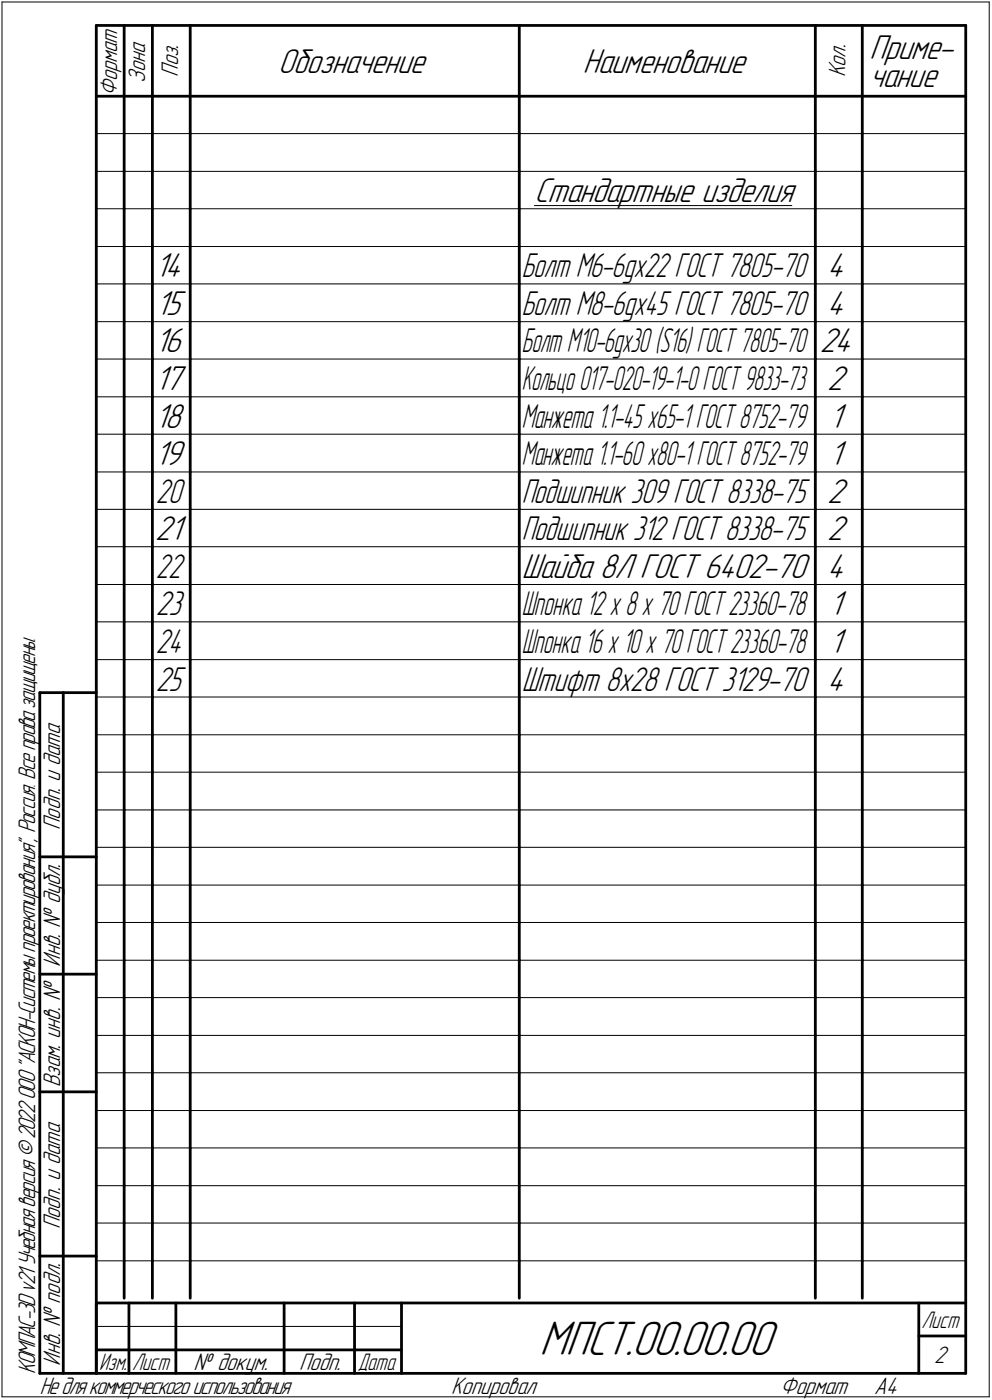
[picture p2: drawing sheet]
<svg xmlns="http://www.w3.org/2000/svg" width="211mm" height="298mm" viewBox="0 0 211 298" stroke-linecap="round" stroke-linejoin="round" font-family="sans-serif">
<defs><g id="words">
<text font-size="10.9" x="114.8" y="288.5">МПСТ.00.00.00</text>
<g font-size="7.8">
<text x="59.2" y="15.5">Обозначение</text>
<text x="124" y="15.5">Наименование</text>
<text x="185" y="12.6">Приме-</text>
<text x="185" y="18.5">чание</text>
<text x="113.7" y="43">Стандартные изделия</text>
<text x="33" y="59">14</text>
<text x="176" y="59">4</text>
<text x="33.1" y="67">15</text>
<text x="176" y="67">4</text>
<text x="33" y="75">16</text>
<text x="174.4" y="75">24</text>
<text x="33" y="83">17</text>
<text x="176" y="83">2</text>
<text x="33" y="91">18</text>
<text x="176.5" y="91">1</text>
<text x="33" y="99">19</text>
<text x="176.5" y="99">1</text>
<text x="176" y="107">2</text>
<text x="33" y="115">21</text>
<text x="176" y="115">2</text>
<text x="111" y="123">Шайба 8Л ГОСТ 6402-70</text>
<text x="176" y="123">4</text>
<text x="176.5" y="131">1</text>
<text x="176.5" y="139">1</text>
<text x="176" y="147">4</text>
</g>
<g font-size="7.7">
<text x="33.1" y="131">23</text>
<text x="33.1" y="147">25</text>
<text x="111" y="147">Штифт 8x28 ГОСТ 3129-70</text>
</g>
<g font-size="7.6">
<text x="111" y="59">Болт М6-6gx22 ГОСТ 7805-70</text>
<text x="111" y="67">Болт М8-6gx45 ГОСТ 7805-70</text>
<text x="33.2" y="107">20</text>
<text x="111" y="107">Подшипник 309 ГОСТ 8338-75</text>
<text x="111" y="115">Подшипник 312 ГОСТ 8338-75</text>
<text x="33.2" y="123">22</text>
<text x="33.2" y="139">24</text>
</g>
<g font-size="7.5">
<text x="111" y="75">Болт М10-6gx30 (S16) ГОСТ 7805-70</text>
<text x="111" y="83">Кольцо 017-020-19-1-0 ГОСТ 9833-73</text>
<text x="111" y="91">Манжета 1.1-45 x65-1 ГОСТ 8752-79</text>
<text x="111" y="99">Манжета 1.1-60 x80-1 ГОСТ 8752-79</text>
<text x="111" y="131">Шпонка 12 x 8 x 70 ГОСТ 23360-78</text>
<text x="111" y="139">Шпонка 16 x 10 x 70 ГОСТ 23360-78</text>
</g>
<g font-size="5.4">
<text x="30.9" y="17.7" transform="rotate(-90 30.9 17.7)">Зона</text>
<text x="37.9" y="16.4" transform="rotate(-90 37.9 16.4)">Поз.</text>
<text x="179.9" y="16.4" transform="rotate(-90 179.9 16.4)">Кол.</text>
<text x="24.9" y="20.5" transform="rotate(-90 24.9 20.5)">Формат</text>
<text x="12.8" y="176.7" transform="rotate(-90 12.8 176.7)">Подп. и дата</text>
<text x="12.8" y="205.8" transform="rotate(-90 12.8 205.8)">Инв. № дубл.</text>
<text x="12.8" y="231.6" transform="rotate(-90 12.8 231.6)">Взам. инв. №</text>
<text x="12.8" y="261.7" transform="rotate(-90 12.8 261.7)">Подп. и дата</text>
<text x="7.5" y="292.5" transform="rotate(-90 7.5 292.5)">КОМПАС-3Dv21 Учебнаяверсия©2022ООО&quot;АСКОН-Системыпроектирования&quot;, Россия. Всеправазащищены.</text>
<text x="12.8" y="290.8" transform="rotate(-90 12.8 290.8)">Инв. № подл.</text>
<text x="41.2" y="291.8">№ докум.</text>
<text x="63.6" y="291.8">Подп.</text>
<text x="198.8" y="290.3">2</text>
<text x="8.5" y="296.7">Недлякоммерческогоиспользования</text>
<text x="96" y="296.8">Копировал</text>
<text x="166" y="296.8">Формат</text>
<text x="186" y="296.8">A4</text>
</g>
<g font-size="5.3">
<text x="196.1" y="282.8">Лист</text>
<text x="21.1" y="291.8">Изм.</text>
<text x="28.1" y="291.8">Лист</text>
<text x="76.1" y="291.8">Дата</text>
</g>
</g></defs>
<g fill="none" stroke="#000" stroke-width=".21">
<path d="M.4 .4h210.1zM.4 .4v297zM210.5 .4v297zM20.5 28.4h5.9zM20.5 36.5h5.9zM26.4 28.4h6zM26.4 36.5h6zM32.4 28.4h8.1zM32.4 36.5h8.1zM40.5 28.4h70zM40.5 36.5h70zM110.5 28.4h63z"/>
<path d="M110.5 36.5h63zM173.5 28.4h10zM173.5 36.5h10zM183.5 28.4h22zM183.5 36.5h22zM20.5 44.4h5.9zM20.5 52.5h5.9zM26.4 44.4h6zM26.4 52.5h6zM32.4 44.4h8.1zM32.4 52.5h8.1zM40.5 44.4h70z"/>
<path d="M40.5 52.5h70zM110.5 44.4h63zM110.5 52.5h63zM113.7 43.8h54.8zM173.5 44.4h10zM173.5 52.5h10zM183.5 44.4h22zM183.5 52.5h22zM20.5 60.5h5.9zM20.5 68.5h5.9zM20.5 76.5h5.9zM26.4 60.5h6z"/>
<path d="M26.4 68.5h6zM26.4 76.5h6zM32.4 60.5h8.1zM32.4 68.5h8.1zM32.4 76.5h8.1zM40.5 60.5h70zM40.5 68.5h70zM40.5 76.5h70zM110.5 60.5h63zM110.5 68.5h63zM110.5 76.5h63zM173.5 60.5h10z"/>
<path d="M173.5 68.5h10zM173.5 76.5h10zM183.5 60.5h22zM183.5 68.5h22zM183.5 76.5h22zM20.5 84.5h5.9zM20.5 92.5h5.9zM26.4 84.5h6zM26.4 92.5h6zM32.4 84.5h8.1zM32.4 92.5h8.1zM40.5 84.5h70z"/>
<path d="M40.5 92.5h70zM110.5 84.5h63zM110.5 92.5h63zM173.5 84.5h10zM173.5 92.5h10zM183.5 84.5h22zM183.5 92.5h22zM20.5 100.5h5.9zM20.5 108.5h5.9zM20.5 116.4h5.9zM26.4 100.5h6zM26.4 108.5h6z"/>
<path d="M26.4 116.4h6zM32.4 100.5h8.1zM32.4 108.5h8.1zM32.4 116.4h8.1zM40.5 100.5h70zM40.5 108.5h70zM40.5 116.4h70zM110.5 100.5h63zM110.5 108.5h63zM110.5 116.4h63zM173.5 100.5h10zM173.5 108.5h10z"/>
<path d="M173.5 116.4h10zM183.5 100.5h22zM183.5 108.5h22zM183.5 116.4h22zM20.5 124.5h5.9zM20.5 132.4h5.9zM26.4 124.5h6zM26.4 132.4h6zM32.4 124.5h8.1zM32.4 132.4h8.1zM40.5 124.5h70zM40.5 132.4h70z"/>
<path d="M110.5 124.5h63zM110.5 132.4h63zM173.5 124.5h10zM173.5 132.4h10zM183.5 124.5h22zM183.5 132.4h22zM20.5 140.5h5.9zM20.5 148.4h5.9zM20.5 156.5h5.9zM26.4 140.5h6zM26.4 148.4h6zM26.4 156.5h6z"/>
<path d="M32.4 140.5h8.1zM32.4 148.4h8.1zM32.4 156.5h8.1zM40.5 140.5h70zM40.5 148.4h70zM40.5 156.5h70zM110.5 140.5h63zM110.5 148.4h63zM110.5 156.5h63zM173.5 140.5h10zM173.5 148.4h10zM173.5 156.5h10z"/>
<path d="M183.5 140.5h22zM183.5 148.4h22zM183.5 156.5h22zM20.5 164.4h5.9zM20.5 172.5h5.9zM26.4 164.4h6zM26.4 172.5h6zM32.4 164.4h8.1zM32.4 172.5h8.1zM40.5 164.4h70zM40.5 172.5h70zM110.5 164.4h63z"/>
<path d="M110.5 172.5h63zM173.5 164.4h10zM173.5 172.5h10zM183.5 164.4h22zM183.5 172.5h22zM20.5 180.4h5.9zM20.5 188.5h5.9zM20.5 196.4h5.9zM26.4 180.4h6zM26.4 188.5h6zM26.4 196.4h6zM32.4 180.4h8.1z"/>
<path d="M32.4 188.5h8.1zM32.4 196.4h8.1zM40.5 180.4h70zM40.5 188.5h70zM40.5 196.4h70zM110.5 180.4h63zM110.5 188.5h63zM110.5 196.4h63zM173.5 180.4h10zM173.5 188.5h10zM173.5 196.4h10zM183.5 180.4h22z"/>
<path d="M183.5 188.5h22zM183.5 196.4h22zM20.5 204.5h5.9zM20.5 212.4h5.9zM26.4 204.5h6zM26.4 212.4h6zM32.4 204.5h8.1zM32.4 212.4h8.1zM40.5 204.5h70zM40.5 212.4h70zM110.5 204.5h63zM110.5 212.4h63z"/>
<path d="M173.5 204.5h10zM173.5 212.4h10zM183.5 204.5h22zM183.5 212.4h22zM20.5 220.5h5.9zM20.5 228.4h5.9zM20.5 236.5h5.9zM26.4 220.5h6zM26.4 228.4h6zM26.4 236.5h6zM32.4 220.5h8.1zM32.4 228.4h8.1z"/>
<path d="M32.4 236.5h8.1zM40.5 220.5h70zM40.5 228.4h70zM40.5 236.5h70zM110.5 220.5h63zM110.5 228.4h63zM110.5 236.5h63zM173.5 220.5h10zM173.5 228.4h10zM173.5 236.5h10zM183.5 220.5h22zM183.5 228.4h22z"/>
<path d="M183.5 236.5h22zM20.5 244.4h5.9zM20.5 252.5h5.9zM26.4 244.4h6zM26.4 252.5h6zM32.4 244.4h8.1zM32.4 252.5h8.1zM40.5 244.4h70zM40.5 252.5h70zM110.5 244.4h63zM110.5 252.5h63zM173.5 244.4h10z"/>
<path d="M173.5 252.5h10zM183.5 244.4h22zM183.5 252.5h22zM20.5 260.4h5.9zM20.5 268.5h5.9zM26.4 260.4h6zM26.4 268.5h6zM32.4 260.4h8.1zM32.4 268.5h8.1zM40.5 260.4h70zM40.5 268.5h70zM110.5 260.4h63z"/>
<path d="M110.5 268.5h63zM173.5 260.4h10zM173.5 268.5h10zM183.5 260.4h22zM183.5 268.5h22zM.4 297.4h210.1zM20.5 282.4h64.9z"/>
</g>
<g fill="none" stroke="#000" stroke-width=".59">
<path d="M20.5 5.4h185zM20.5 5.4v287zM26.4 5.4v15.1zM32.4 5.4v15.1zM40.5 5.4v15.1zM110.5 5.4v15.1zM173.5 5.4v15.1zM183.5 5.4v15.1zM205.5 5.4v287zM20.5 20.5h185zM26.4 20.5v7.9zM26.4 28.4v8.1z"/>
<path d="M26.4 36.5v7.9zM32.4 20.5v7.9zM32.4 28.4v8.1zM32.4 36.5v7.9zM40.5 20.5v7.9zM40.5 28.4v8.1zM40.5 36.5v7.9zM110.5 20.5v7.9zM110.5 28.4v8.1zM110.5 36.5v7.9zM173.5 20.5v7.9zM173.5 28.4v8.1z"/>
<path d="M173.5 36.5v7.9zM183.5 20.5v7.9zM183.5 28.4v8.1zM183.5 36.5v7.9zM26.4 44.4v8.1zM26.4 52.5v8zM32.4 44.4v8.1zM32.4 52.5v8zM40.5 44.4v8.1zM40.5 52.5v8zM110.5 44.4v8.1zM110.5 52.5v8z"/>
<path d="M173.5 44.4v8.1zM173.5 52.5v8zM183.5 44.4v8.1zM183.5 52.5v8zM26.4 60.5v8zM26.4 68.5v8zM26.4 76.5v8zM32.4 60.5v8zM32.4 68.5v8zM32.4 76.5v8zM40.5 60.5v8zM40.5 68.5v8z"/>
<path d="M40.5 76.5v8zM110.5 60.5v8zM110.5 68.5v8zM110.5 76.5v8zM173.5 60.5v8zM173.5 68.5v8zM173.5 76.5v8zM183.5 60.5v8zM183.5 68.5v8zM183.5 76.5v8zM26.4 84.5v8zM26.4 92.5v8z"/>
<path d="M32.4 84.5v8zM32.4 92.5v8zM40.5 84.5v8zM40.5 92.5v8zM110.5 84.5v8zM110.5 92.5v8zM173.5 84.5v8zM173.5 92.5v8zM183.5 84.5v8zM183.5 92.5v8zM26.4 100.5v8zM26.4 108.5v7.9z"/>
<path d="M26.4 116.4v8.1zM32.4 100.5v8zM32.4 108.5v7.9zM32.4 116.4v8.1zM40.5 100.5v8zM40.5 108.5v7.9zM40.5 116.4v8.1zM110.5 100.5v8zM110.5 108.5v7.9zM110.5 116.4v8.1zM173.5 100.5v8zM173.5 108.5v7.9z"/>
<path d="M173.5 116.4v8.1zM183.5 100.5v8zM183.5 108.5v7.9zM183.5 116.4v8.1zM26.4 124.5v7.9zM26.4 132.4v8.1zM32.4 124.5v7.9zM32.4 132.4v8.1zM40.5 124.5v7.9zM40.5 132.4v8.1zM110.5 124.5v7.9zM110.5 132.4v8.1z"/>
<path d="M173.5 124.5v7.9zM173.5 132.4v8.1zM183.5 124.5v7.9zM183.5 132.4v8.1zM8.5 147.5v144.9zM8.5 147.5h12zM13.5 147.5v144.9zM26.4 140.5v7.9zM26.4 148.4v8.1zM26.4 156.5v7.9zM32.4 140.5v7.9zM32.4 148.4v8.1z"/>
<path d="M32.4 156.5v7.9zM40.5 140.5v7.9zM40.5 148.4v8.1zM40.5 156.5v7.9zM110.5 140.5v7.9zM110.5 148.4v8.1zM110.5 156.5v7.9zM173.5 140.5v7.9zM173.5 148.4v8.1zM173.5 156.5v7.9zM183.5 140.5v7.9zM183.5 148.4v8.1z"/>
<path d="M183.5 156.5v7.9zM26.4 164.4v8.1zM26.4 172.5v7.9zM32.4 164.4v8.1zM32.4 172.5v7.9zM40.5 164.4v8.1zM40.5 172.5v7.9zM110.5 164.4v8.1zM110.5 172.5v7.9zM173.5 164.4v8.1zM173.5 172.5v7.9zM183.5 164.4v8.1z"/>
<path d="M183.5 172.5v7.9zM8.5 182.5h12zM26.4 180.4v8.1zM26.4 188.5v7.9zM26.4 196.4v8.1zM32.4 180.4v8.1zM32.4 188.5v7.9zM32.4 196.4v8.1zM40.5 180.4v8.1zM40.5 188.5v7.9zM40.5 196.4v8.1zM110.5 180.4v8.1z"/>
<path d="M110.5 188.5v7.9zM110.5 196.4v8.1zM173.5 180.4v8.1zM173.5 188.5v7.9zM173.5 196.4v8.1zM183.5 180.4v8.1zM183.5 188.5v7.9zM183.5 196.4v8.1zM8.5 207.4h12zM26.4 204.5v7.9zM26.4 212.4v8.1zM32.4 204.5v7.9z"/>
<path d="M32.4 212.4v8.1zM40.5 204.5v7.9zM40.5 212.4v8.1zM110.5 204.5v7.9zM110.5 212.4v8.1zM173.5 204.5v7.9zM173.5 212.4v8.1zM183.5 204.5v7.9zM183.5 212.4v8.1zM8.5 232.5h12zM26.4 220.5v7.9zM26.4 228.4v8.1z"/>
<path d="M26.4 236.5v7.9zM32.4 220.5v7.9zM32.4 228.4v8.1zM32.4 236.5v7.9zM40.5 220.5v7.9zM40.5 228.4v8.1zM40.5 236.5v7.9zM110.5 220.5v7.9zM110.5 228.4v8.1zM110.5 236.5v7.9zM173.5 220.5v7.9zM173.5 228.4v8.1z"/>
<path d="M173.5 236.5v7.9zM183.5 220.5v7.9zM183.5 228.4v8.1zM183.5 236.5v7.9zM26.4 244.4v8.1zM26.4 252.5v7.9zM32.4 244.4v8.1zM32.4 252.5v7.9zM40.5 244.4v8.1zM40.5 252.5v7.9zM110.5 244.4v8.1zM110.5 252.5v7.9z"/>
<path d="M173.5 244.4v8.1zM173.5 252.5v7.9zM183.5 244.4v8.1zM183.5 252.5v7.9zM8.5 267.5h12zM20.5 277.5h185zM20.5 277.5v14.9zM26.4 260.4v8.1zM26.4 268.5v7.9zM27.4 277.5v14.9zM32.4 260.4v8.1zM32.4 268.5v7.9z"/>
<path d="M37.4 277.5v14.9zM40.5 260.4v8.1zM40.5 268.5v7.9zM60.5 277.5v14.9zM75.4 277.5v14.9zM85.4 277.5v14.9zM110.5 260.4v8.1zM110.5 268.5v7.9zM173.5 260.4v8.1zM173.5 268.5v7.9zM183.5 260.4v8.1zM183.5 268.5v7.9z"/>
<path d="M195.5 277.5v14.9zM8.5 292.4h12zM20.5 292.4h185zM20.5 287.4h6.9zM27.4 287.4h10zM37.4 287.4h23.1zM60.5 287.4h14.9zM75.4 287.4h10zM195.5 284.5h10z"/>
</g>
<use href="#words"/>
</svg>
